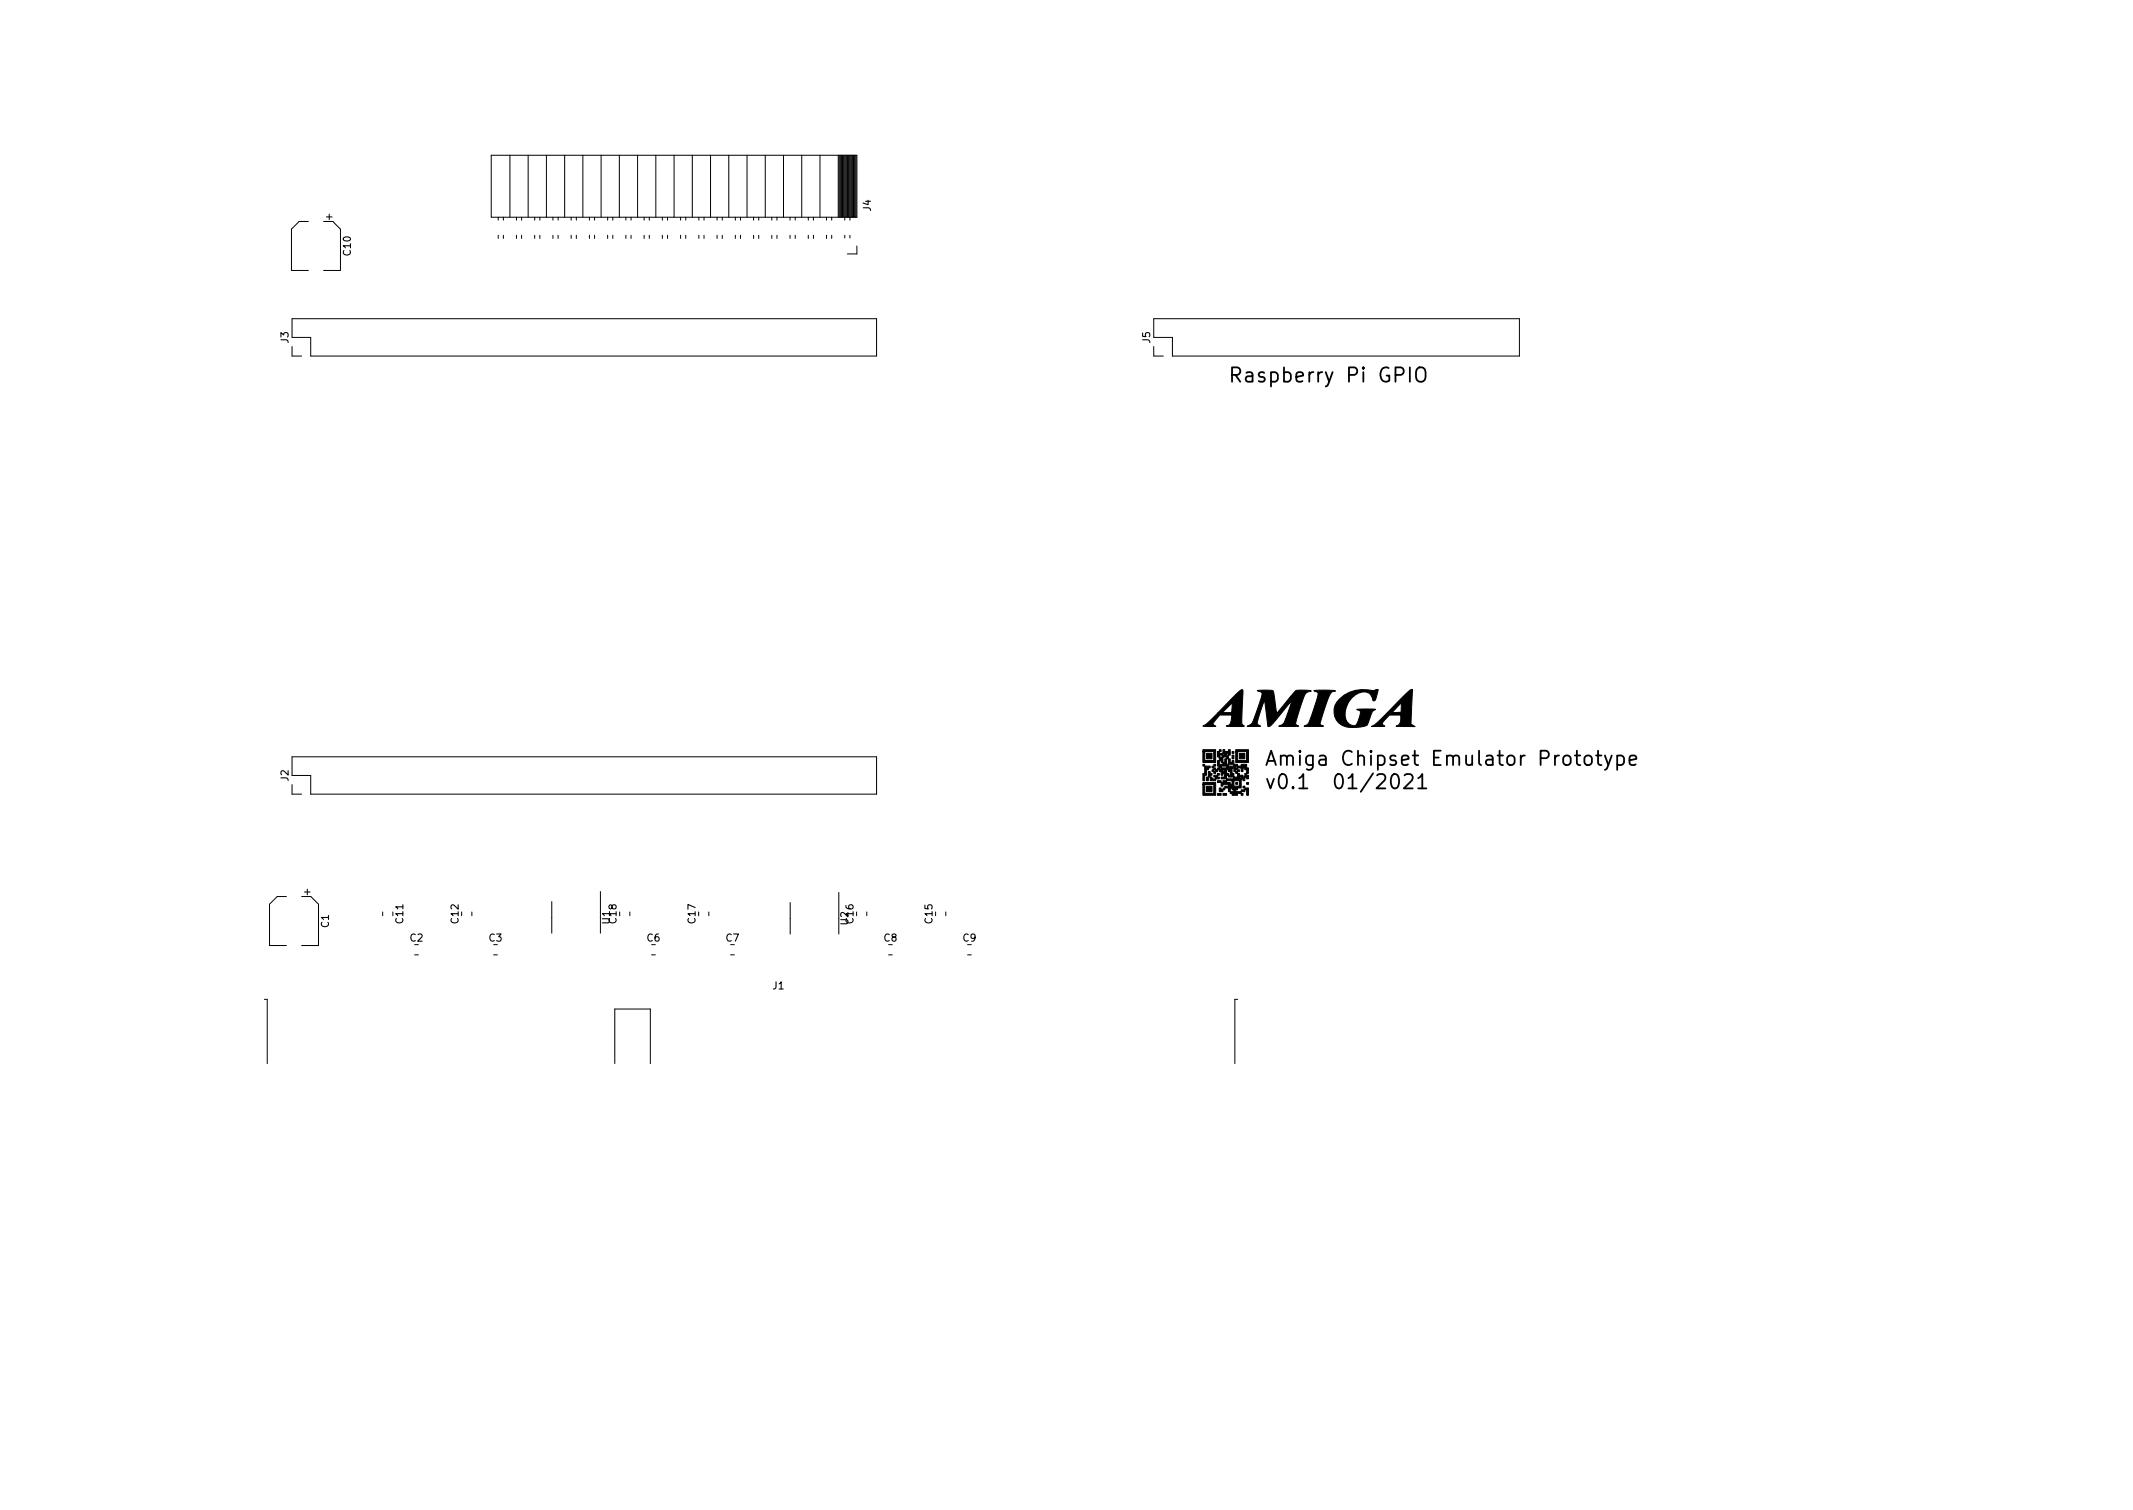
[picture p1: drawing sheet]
<svg xmlns="http://www.w3.org/2000/svg" width="297mm" height="210mm" viewBox="0 0 297 210" stroke-linecap="round" stroke-linejoin="round" font-family="sans-serif">
<defs><g id="words">
<g font-size="2.8">
<text x="172.5" y="53.2">Raspberry Pi GPIO</text>
<text x="176" y="106.6">Amiga Chipset Emulator Prototype</text>
<text x="176" y="109.9">v0.1 01/2021</text>
</g>
<g font-size="1.4">
<text x="121.3" y="29.4" transform="rotate(-90 121.3 29.4)">J4</text>
<text x="48.9" y="35.5" transform="rotate(-90 48.9 35.5)">C10</text>
<text x="40.2" y="47.8" transform="rotate(-90 40.2 47.8)">J3</text>
<text x="160.2" y="47.8" transform="rotate(-90 160.2 47.8)">J5</text>
<text x="40.2" y="108.8" transform="rotate(-90 40.2 108.8)">J2</text>
<text x="45.8" y="129.1" transform="rotate(-90 45.8 129.1)">C1</text>
<text x="56.2" y="128.5" transform="rotate(-90 56.2 128.5)">C11</text>
<text x="57.1" y="131.1">C2</text>
<text x="63.9" y="128.5" transform="rotate(-90 63.9 128.5)">C12</text>
<text x="68.1" y="131.1">C3</text>
<text x="84.9" y="128.6" transform="rotate(-90 84.9 128.6)">U1</text>
<text x="85.8" y="128.5" transform="rotate(-90 85.8 128.5)">C18</text>
<text x="90.1" y="131.1">C6</text>
<text x="96.8" y="128.5" transform="rotate(-90 96.8 128.5)">C17</text>
<text x="101.1" y="131.1">C7</text>
<text x="118.1" y="128.8" transform="rotate(-90 118.1 128.8)">U2</text>
<text x="118.8" y="128.5" transform="rotate(-90 118.8 128.5)">C16</text>
<text x="123.1" y="131.1">C8</text>
<text x="129.8" y="128.5" transform="rotate(-90 129.8 128.5)">C15</text>
<text x="134.1" y="131.1">C9</text>
<text x="107.6" y="137.8">J1</text>
</g>
</g></defs>
<g fill="none" stroke="#000" stroke-width=".25">
<path d="M171.6 52.2h.7a.54 .54 0 0 0 .4-.5 .54 .54 0 0 0-.4-.5h-.7v2M197.3 51.4a.67 .67 0 0 1 .8-.2 .67 .67 0 0 1 .4 .6v.7a.67 .67 0 0 1-.6 .7 .67 .67 0 0 1-.7-.7zM193.9 108a.48 .48 0 0 1 .5-.2 .48 .48 0 0 1 .3 .4 1.18 1.18 0 0 1-.3 1.6 .51 .51 0 0 1-.6-.4 1.71 1.71 0 0 1 .1-1.4zM195.6 108l.3-.2h.5a.54 .54 0 0 1 .2 .8l-1.1 1.2h1.2M197.5 108.3l.6-.5v2M197.5 109.8h1.1M222.3 105.2h.7M222.5 104.5v1.7l.1 .2 .4 .1M223.5 105.2l.5 1.3M224.4 105.2l-.6 1.8-.3 .2M225.2 105.3l.6-.1 .4 .4v.5l-.2 .3-.2 .1-.6-.1M225.2 105.2v2"/>
<path d="M226.9 105.9l1-.2-.1-.4-.6-.1-.3 .3v.7l.1 .2 .2 .1 .6-.1"/>
</g>
<g fill="#000" stroke="#000" stroke-width=".14">
<path d="M167.5 101.1a3.5 3.5 0 0 0 1.5-1.3l.6-.6h1.9l.1-1.3-1.4 1.3h-.6l2.6-2.6 .8-.6 .1 .4-.2 4a.65 .65 0 0 0 .4 .7h-2.5l.2-.1a.94 .94 0 0 0 .5-.9l.1-.5h-1.7l-1 1.2 .4 .3zM175.1 96.2l2.1-.1a.99 .99 0 0 1 .3 .9l.3 2.3 2.5-3a.53 .53 0 0 1 .6-.2h1.4l.3 .1-.1 .1a1.09 1.09 0 0 0-1 1l-1.1 3.4v.1l.4 .3h-2.7a1.32 1.32 0 0 0 1-1.2l.8-2.3-2.6 3.1-.4 .4-.3 .1-.5-3.6-.3 .7-.7 2.2v.3l.5 .3h-1.9a1.38 1.38 0 0 0 1-1.2l.2-.5a9.1 9.1 0 0 0 .8-3zM183 96.2l1.8-.1 1.2 .1-.2 .1a.77 .77 0 0 0-.7 .7l-1.3 3.7 .1 .2 .4 .2h-2.7a1.21 1.21 0 0 0 .9-1.2l.2-.4a9.7 9.7 0 0 0 .8-3zM186.6 97.3a5.4 5.4 0 0 1 4.8-1.2l.5-.1v.1a2.45 2.45 0 0 1-.5 1.5h-.2a1.3 1.3 0 0 0-2-1.1 3.3 3.3 0 0 0-1.8 3.7 1.1 1.1 0 0 0 1.4 .8l.4-.9a1.4 1.4 0 0 0 .2-1.1l-.5-.2h2.7l-.5 .4-.5 1.2a.79 .79 0 0 1-.7 .8 4.1 4.1 0 0 1-3.5-.5 2.3 2.3 0 0 1 .2-3.4zM191 101.2l.7-.5 1.5-1.5h1.9l.1-1.4-1.4 1.4h-.6l2.8-2.8 .4-.3 .3-.1-.2 4.8 .6 .4-2.7-.1a.83 .83 0 0 0 .7-1.1v-.4h-1.6l-.4 .4a.88 .88 0 0 0-.6 .9l.3 .2zM167.5 106.4h.3v.3h-.3zM168.3 107.4h.2v.3h.3v.2h-.3v.3h-.2zM168 108.2h.3v.5h-.3zM167.8 106.7h.7v.2h-.2v.3h-.3v.7h-.2v.8h-.3v-1h.3zM168 104.9h.8v.8h-.8zM168 109.5h.8v.7h-.8zM168.8 106.7h.2v.2h-.2z"/>
<path d="M169 106.4h.3v.3h-.3zM167.5 104.4h1.8v1.8h-1.8v-1.5h.3v1.2h1.2v-1.2h-1.5zM169 107.9h.5v.3h.3v.3h-.5v-.3h-.3zM168.5 108.2h.3v.3h.5v.2h-.8zM168.8 107.2h.2v.2h.3v-.2h-.3v-.3h.3v.3h.2v.2h-.2v.3h-.3v-.3h-.2zM167.5 109h1.8v1.7h-1.8v-1.5h.3v1.3h1.2v-1.3h-1.5zM169.5 107.7h.3v.2h-.3zM169.5 108.7h.6v.3h-.6zM169.8 104.4h.3v.2h-.3zM169.5 110.5h.6v.2h-.6zM170.3 109.7h.3v.3h-.3zM169.8 109.7h.3v.3h.2v.2h-.5z"/>
<path d="M170.3 110.5h.5v.2h-.5zM171.1 105.7h.2v.5h.3v-.3h.2v.5h-.7zM171.6 104.6h.2v.3h-.2zM171.6 105.2h.2v.5h-.2zM172.3 107.2h.3v.2h-.3zM172.1 107.4h.2v.3h-.2zM172.1 109h.2v.2h-.2zM169.5 104.6h.3v.3h.5v.3h.3v-.3h.2v.3h.3v-.3h-.8v-.5h.3v.2h.5v-.2h.2v.8h-.2v.5h-.3v.7h.3v.3h1v.2h.2v-.2h-.5v-.3h.5v.3h.5v-.3h.8v.5h.3v.8h-.3v.2h.3v.6h-.3v-.3h-.2v.5h-.3v-.2h-.3v1.2h-.5v.3h-.2v.2h.7v.3h-.5v.2h-.7v-.2h-.3v-.3h-.2v-.5h.2v.5h.5v-.2h-.2v-.3h-1v-.2h.5v-.3h-.8v.3h-.2v-.5h.2v-.3h.5v.3h.5v.2h.3v-.5h.2v.8h.8v-.8h-1.8v-.2h-.7v-.3h.5v-.3h.2v.6h1v-.3h-.7v-.3h-.5v-.2h-.3v.2h-.2v-.5h-.3v-.2h-.3v-.3h.3v.3h.5v.2h.3v-.2h.2v.5h.3v.2h.2v-.5h-.2v-.2h-1v-.3h-.3v-.2h.3v.2h1.5v.8h.2v.5h.8v.3h.2v-.3h-.5v-.5h.3v.2h.5v.3h.3v-.5h.2v-.5h-.2v-.3h-.3v.5h-.3v-.5h-.5v.3h-.2v.2h-.3v-.5h-1v-.2h-1.3v-.8h.3v.5h.5v-.2h-.2v-.3h-.3v-.5h-.3v-.2h.3v.2h.5v.8h.3v-.5h.2v-.3h-.5v-.2h-.8zM173.1 109.5h.3v.2h-.3zM172.8 110.5h.3v.2h-.3zM172.6 104.9h.8v.8h-.8zM172.8 110h.6v.2h-.6z"/>
<path d="M172.1 104.4h1.8v1.8h-1.8v-1.5h.3v1.2h1.2v-1.2h-1.5zM173.6 109h.3v.2h-.3zM173.4 109.7h.5v1h-.3v-.7h-.2z"/>
</g>
<g fill="none" stroke="#000" stroke-width=".14">
<path d="M42.9 30.8h-1.2l-1.1 1.1v5.8h2.3M45.1 30.8h1.2l1.1 1.1v5.8h-2.3M45.5 30.2h.7M45.8 29.8v.8M68.4 21.6h50.9v8.6h-50.9zM69.4 30.2v.5M69.4 32.8v.4M70.1 30.2v.5M70.1 32.8v.4M71 21.6v8.6M71.9 30.2v.5M71.9 32.8v.4"/>
<path d="M72.6 30.2v.5M72.6 32.8v.4M73.6 21.6v8.6M74.5 30.2v.5M74.5 32.8v.4M75.2 30.2v.5M75.2 32.8v.4M76.1 21.6v8.6M77 30.2v.5M77 32.8v.4M77.7 30.2v.5M77.7 32.8v.4"/>
<path d="M78.6 21.6v8.6M79.5 30.2v.5M79.5 32.8v.4M80.3 30.2v.5M80.3 32.8v.4M81.2 21.6v8.6M82.1 30.2v.5M82.1 32.8v.4M82.8 30.2v.5M82.8 32.8v.4M83.7 21.6v8.6M84.6 30.2v.5"/>
<path d="M84.6 32.8v.4M85.3 30.2v.5M85.3 32.8v.4M86.3 21.6v8.6M87.2 30.2v.5M87.2 32.8v.4M87.9 30.2v.5M87.9 32.8v.4M88.8 21.6v8.6M89.7 30.2v.5M89.7 32.8v.4M90.4 30.2v.5"/>
<path d="M90.4 32.8v.4M91.3 21.6v8.6M92.2 30.2v.5M92.2 32.8v.4M93 30.2v.5M93 32.8v.4M93.9 21.6v8.6M94.8 30.2v.5M94.8 32.8v.4M95.5 30.2v.5M95.5 32.8v.4M96.4 21.6v8.6"/>
<path d="M97.3 30.2v.5M97.3 32.8v.4M98 30.2v.5M98 32.8v.4M99 21.6v8.6M99.9 30.2v.5M99.9 32.8v.4M100.6 30.2v.5M100.6 32.8v.4M101.5 21.6v8.6M102.4 30.2v.5M102.4 32.8v.4"/>
<path d="M103.1 30.2v.5M103.1 32.8v.4M104 21.6v8.6M104.9 30.2v.5M104.9 32.8v.4M105.7 30.2v.5M105.7 32.8v.4M106.6 21.6v8.6M107.5 30.2v.5M107.5 32.8v.4M108.2 30.2v.5M108.2 32.8v.4"/>
<path d="M109.1 21.6v8.6M110 30.2v.5M110 32.8v.4M110.7 30.2v.5M110.7 32.8v.4M111.7 21.6v8.6M112.6 30.2v.5M112.6 32.8v.4M113.3 30.2v.5M113.3 32.8v.4M114.2 21.6v8.6M115.1 30.2v.5"/>
<path d="M115.1 32.8v.4M115.8 30.2v.5M115.8 32.8v.4M116.7 21.6v8.6M116.8 21.6v8.6M117 21.6v8.6M117.1 21.6v8.6M117.2 21.6v8.6M117.3 21.6v8.6M117.4 21.6v8.6M117.6 21.6v8.6M117.6 30.2v.5"/>
<path d="M117.6 32.8v.3M117.7 21.6v8.6M117.8 21.6v8.6M117.9 21.6v8.6M118 21.6v8.6M118.1 21.6v8.6M118.3 21.6v8.6M118.4 32.8v.3M118.4 21.6v9.1M118.5 21.6v8.6M118.6 21.6v8.6M118.7 21.6v8.6"/>
<path d="M118.9 21.6v8.6M119 21.6v8.6M119.1 21.6v8.6M119.2 21.6v8.6M119.3 34.2v1.2h-1.3M40.7 48.2v1.4h1.3M40.7 44.4h81.4v5.2h-78.8v-2.6h-2.6zM160.7 44.4h50.9v5.2h-48.3v-2.6h-2.6zM160.7 48.2v1.4h1.3M40.7 105.4h81.4v5.2h-78.8v-2.6h-2.6zM40.7 109.2v1.4h1.3M36.8 139.1h.4v9"/>
<path d="M39.9 124.8h-1.3l-1.1 1.1v5.8h2.4M42 124.8h1.3l1.1 1.1v5.8h-2.4M42.4 124.2h.8M42.8 123.8v.8M53.3 127v.5M57.7 133h.6M65.7 127v.5M68.7 133h.6M76.8 125.5v4.4M83.6 124.1v5.8M87.7 127v.5M90.7 133h.6"/>
<path d="M98.7 127v.5M101.7 133h.6M110 125.7v4.4M116.8 124.3v5.8M120.7 127v.5M123.7 133h.6M131.7 127v.5M134.7 133h.6M172.4 139.1h-.4v9M85.6 148.1v-7.6h5v7.6"/>
</g>
<use href="#words"/>
</svg>
